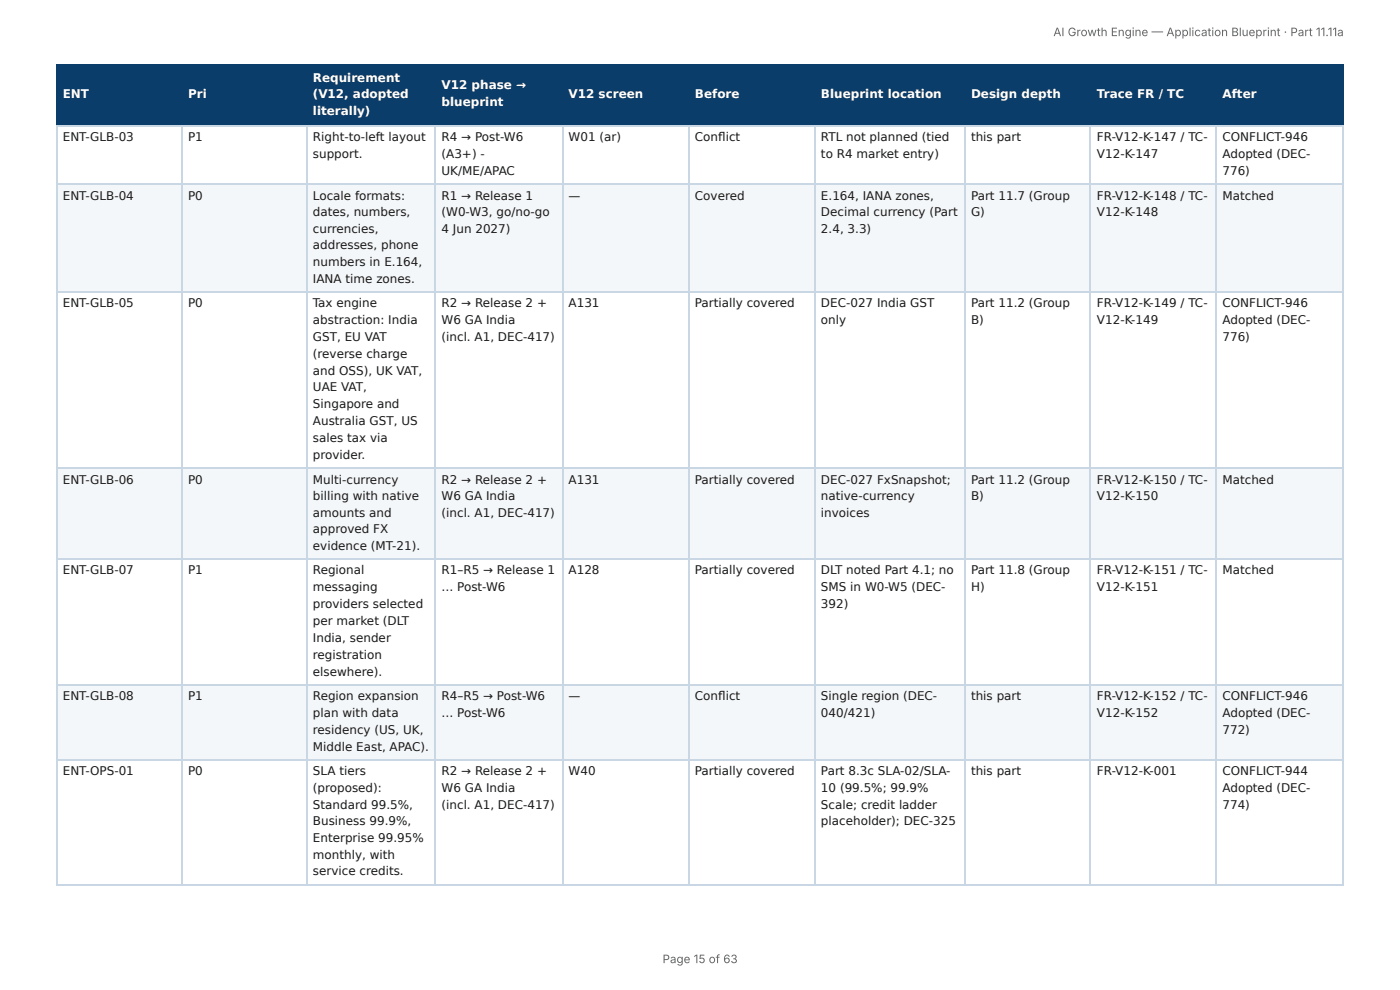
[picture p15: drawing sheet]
<svg xmlns="http://www.w3.org/2000/svg" width="297mm" height="210mm" viewBox="0 0 297 210" stroke-linecap="round" stroke-linejoin="round" font-family="sans-serif">
<defs><g id="words">
<g font-size="2.5" fill="#666">
<text x="223.7" y="7.7">AI Growth Engine — Application Blueprint · Part 11.11a</text>
<text x="140.7" y="204.5">Page 15 of 63</text>
</g>
<g font-size="2.5" fill="#fff">
<text x="66.5" y="17.3">Requirement</text>
<text x="13.3" y="20.9">ENT</text>
<text x="39.9" y="20.9">Pri</text>
<text x="66.5" y="20.9">(V12, adopted</text>
<text x="93.8" y="19">V12 phase →</text>
<text x="93.8" y="22.6">blueprint</text>
<text x="120.8" y="20.9">V12 screen</text>
<text x="147.6" y="20.9">Before</text>
<text x="174.4" y="20.9">Blueprint location</text>
<text x="206.2" y="20.9">Design depth</text>
<text x="233" y="20.9">Trace FR / TC</text>
<text x="259.6" y="20.9">After</text>
<text x="66.5" y="24.5">literally)</text>
</g>
<g font-size="2.5" fill="#1a1a1a">
<text x="13.3" y="30">ENT-GLB-03</text>
<text x="39.9" y="30">P1</text>
<text x="66.5" y="30">Right-to-left layout</text>
<text x="93.8" y="30">R4 → Post-W6</text>
<text x="120.8" y="30">W01 (ar)</text>
<text x="147.6" y="30">Confl ict</text>
<text x="174.4" y="30">RTL not planned (tied</text>
<text x="206.2" y="30">this part</text>
<text x="233" y="30">FR-V12-K-147 / TC-</text>
<text x="259.6" y="30">CONFLICT-946</text>
<text x="66.5" y="33.5">support.</text>
<text x="93.8" y="33.5">(A3+) -</text>
<text x="174.4" y="33.5">to R4 market entry)</text>
<text x="233" y="33.5">V12-K-147</text>
<text x="259.6" y="33.5">Adopted (DEC-</text>
<text x="93.8" y="37.1">UK/ME/APAC</text>
<text x="259.6" y="37.1">776)</text>
<text x="13.3" y="42.4">ENT-GLB-04</text>
<text x="39.9" y="42.4">P0</text>
<text x="66.5" y="42.4">Locale formats:</text>
<text x="66.5" y="45.9">dates, numbers,</text>
<text x="93.8" y="42.4">R1 → Release 1</text>
<text x="93.8" y="45.9">(W0-W3, go/no-go</text>
<text x="120.8" y="42.4">—</text>
<text x="147.6" y="42.4">Covered</text>
<text x="174.4" y="42.4">E.164, IANA zones,</text>
<text x="174.4" y="45.9">Decimal currency (Part</text>
<text x="206.2" y="42.4">Part 11.7 (Group</text>
<text x="206.2" y="45.9">G)</text>
<text x="233" y="42.4">FR-V12-K-148 / TC-</text>
<text x="233" y="45.9">V12-K-148</text>
<text x="259.6" y="42.4">Matched</text>
<text x="66.5" y="49.5">currencies,</text>
<text x="66.5" y="52.9">addresses, phone</text>
<text x="93.8" y="49.5">4 Jun 2027)</text>
<text x="174.4" y="49.5">2.4, 3.3)</text>
<text x="66.5" y="56.4">numbers in E.164,</text>
<text x="13.3" y="65.3">ENT-GLB-05</text>
<text x="39.9" y="65.3">P0</text>
<text x="66.5" y="60">IANA time zones.</text>
<text x="66.5" y="65.3">Tax engine</text>
<text x="93.8" y="65.3">R2 → Release 2 +</text>
<text x="120.8" y="65.3">A131</text>
<text x="147.6" y="65.3">Partially covered</text>
<text x="174.4" y="65.3">DEC-027 India GST</text>
<text x="206.2" y="65.3">Part 11.2 (Group</text>
<text x="233" y="65.3">FR-V12-K-149 / TC-</text>
<text x="259.6" y="65.3">CONFLICT-946</text>
<text x="66.5" y="68.8">abstraction: India</text>
<text x="93.8" y="68.8">W6 GA India</text>
<text x="174.4" y="68.8">only</text>
<text x="206.2" y="68.8">B)</text>
<text x="233" y="68.8">V12-K-149</text>
<text x="259.6" y="68.8">Adopted (DEC-</text>
<text x="66.5" y="72.4">GST, EU VAT</text>
<text x="66.5" y="76">(reverse charge</text>
<text x="93.8" y="72.4">(incl. A1, DEC-417)</text>
<text x="259.6" y="72.4">776)</text>
<text x="66.5" y="79.6">and OSS), UK VAT,</text>
<text x="66.5" y="83.1">UAE VAT,</text>
<text x="66.5" y="86.7">Singapore and</text>
<text x="66.5" y="90.3">Australia GST, US</text>
<text x="66.5" y="93.9">sales tax via</text>
<text x="66.5" y="97.4">provider.</text>
<text x="13.3" y="102.7">ENT-GLB-06</text>
<text x="39.9" y="102.7">P0</text>
<text x="66.5" y="102.7">Multi-currency</text>
<text x="66.5" y="106.3">billing with native</text>
<text x="93.8" y="102.7">R2 → Release 2 +</text>
<text x="93.8" y="106.3">W6 GA India</text>
<text x="120.8" y="102.7">A131</text>
<text x="147.6" y="102.7">Partially covered</text>
<text x="174.4" y="102.7">DEC-027 FxSnapshot;</text>
<text x="174.4" y="106.3">native-currency</text>
<text x="206.2" y="102.7">Part 11.2 (Group</text>
<text x="206.2" y="106.3">B)</text>
<text x="233" y="102.7">FR-V12-K-150 / TC-</text>
<text x="233" y="106.3">V12-K-150</text>
<text x="259.6" y="102.7">Matched</text>
<text x="66.5" y="109.8">amounts and</text>
<text x="66.5" y="113.2">approved FX</text>
<text x="93.8" y="109.8">(incl. A1, DEC-417)</text>
<text x="174.4" y="109.8">invoices</text>
<text x="66.5" y="116.7">evidence (MT-21).</text>
<text x="13.3" y="122">ENT-GLB-07</text>
<text x="39.9" y="122">P1</text>
<text x="66.5" y="122">Regional</text>
<text x="66.5" y="125.6">messaging</text>
<text x="93.8" y="122">R1–R5 → Release 1</text>
<text x="93.8" y="125.6">… Post-W6</text>
<text x="120.8" y="122">A128</text>
<text x="147.6" y="122">Partially covered</text>
<text x="174.4" y="122">DLT noted Part 4.1; no</text>
<text x="174.4" y="125.6">SMS in W0-W5 (DEC-</text>
<text x="206.2" y="122">Part 11.8 (Group</text>
<text x="206.2" y="125.6">H)</text>
<text x="233" y="122">FR-V12-K-151 / TC-</text>
<text x="233" y="125.6">V12-K-151</text>
<text x="259.6" y="122">Matched</text>
<text x="66.5" y="129.1">providers selected</text>
<text x="174.4" y="129.1">392)</text>
<text x="66.5" y="132.7">per market (DLT</text>
<text x="66.5" y="136.3">India, sender</text>
<text x="66.5" y="139.9">registration</text>
<text x="66.5" y="143.4">elsewhere).</text>
<text x="13.3" y="148.7">ENT-GLB-08</text>
<text x="39.9" y="148.7">P1</text>
<text x="66.5" y="148.7">Region expansion</text>
<text x="93.8" y="148.7">R4–R5 → Post-W6</text>
<text x="120.8" y="148.7">—</text>
<text x="147.6" y="148.7">Confl ict</text>
<text x="174.4" y="148.7">Single region (DEC-</text>
<text x="206.2" y="148.7">this part</text>
<text x="233" y="148.7">FR-V12-K-152 / TC-</text>
<text x="259.6" y="148.7">CONFLICT-946</text>
<text x="66.5" y="152.3">plan with data</text>
<text x="66.5" y="155.8">residency (US, UK,</text>
<text x="93.8" y="152.3">… Post-W6</text>
<text x="174.4" y="152.3">040/421)</text>
<text x="233" y="152.3">V12-K-152</text>
<text x="259.6" y="152.3">Adopted (DEC-</text>
<text x="259.6" y="155.8">772)</text>
<text x="66.5" y="159.4">Middle East, APAC).</text>
<text x="13.3" y="164.7">ENT-OPS-01</text>
<text x="39.9" y="164.7">P0</text>
<text x="66.5" y="164.7">SLA tiers</text>
<text x="93.8" y="164.7">R2 → Release 2 +</text>
<text x="120.8" y="164.7">W40</text>
<text x="147.6" y="164.7">Partially covered</text>
<text x="174.4" y="164.7">Part 8.3c SLA-02/SLA-</text>
<text x="206.2" y="164.7">this part</text>
<text x="233" y="164.7">FR-V12-K-001</text>
<text x="259.6" y="164.7">CONFLICT-944</text>
<text x="66.5" y="168.2">(proposed):</text>
<text x="66.5" y="171.8">Standard 99.5%,</text>
<text x="93.8" y="168.2">W6 GA India</text>
<text x="93.8" y="171.8">(incl. A1, DEC-417)</text>
<text x="174.4" y="168.2">10 (99.5%; 99.9%</text>
<text x="174.4" y="171.8">Scale; credit ladder</text>
<text x="259.6" y="168.2">Adopted (DEC-</text>
<text x="259.6" y="171.8">774)</text>
<text x="66.5" y="175.2">Business 99.9%,</text>
<text x="66.5" y="178.7">Enterprise 99.95%</text>
<text x="174.4" y="175.2">placeholder); DEC-325</text>
<text x="66.5" y="182.3">monthly, with</text>
<text x="66.5" y="185.9">service credits.</text>
</g>
</g></defs>
<g fill="#0b3d6b">
<path d="M12.1 14h26.5v12.6h-26.5z"/>
<path d="M38.6 14h26.5v12.6h-26.5z"/>
<path d="M65.1 14h27.4v12.6h-27.4z"/>
<path d="M92.5 14h26.9v12.6h-26.9z"/>
<path d="M119.4 14h27v12.6h-27z"/>
<path d="M146.4 14h26.7v12.6h-26.7z"/>
<path d="M173.1 14h31.9v12.6h-31.9z"/>
<path d="M205 14h26.7v12.6h-26.7z"/>
<path d="M231.7 14h26.7v12.6h-26.7z"/>
<path d="M258.4 14h26.9v12.6h-26.9z"/>
</g>
<g fill="#f4f7fa">
<path d="M12.1 39h26.5v23.2h-26.5z"/>
<path d="M38.6 39h26.5v23.2h-26.5z"/>
<path d="M65.1 39h27.4v23.2h-27.4z"/>
<path d="M92.5 39h26.9v23.2h-26.9z"/>
<path d="M119.4 39h27v23.2h-27z"/>
<path d="M146.4 39h26.7v23.2h-26.7z"/>
<path d="M173.1 39h31.9v23.2h-31.9z"/>
<path d="M205 39h26.7v23.2h-26.7z"/>
<path d="M231.7 39h26.7v23.2h-26.7z"/>
<path d="M258.4 39h26.9v23.2h-26.9z"/>
<path d="M12.1 99.3h26.5v19.6h-26.5z"/>
<path d="M38.6 99.3h26.5v19.6h-26.5z"/>
<path d="M65.1 99.3h27.4v19.6h-27.4z"/>
<path d="M92.5 99.3h26.9v19.6h-26.9z"/>
<path d="M119.4 99.3h27v19.6h-27z"/>
<path d="M146.4 99.3h26.7v19.6h-26.7z"/>
<path d="M173.1 99.3h31.9v19.6h-31.9z"/>
<path d="M205 99.3h26.7v19.6h-26.7z"/>
<path d="M231.7 99.3h26.7v19.6h-26.7z"/>
<path d="M258.4 99.3h26.9v19.6h-26.9z"/>
<path d="M12.1 145.4h26.5v15.9h-26.5z"/>
<path d="M38.6 145.4h26.5v15.9h-26.5z"/>
<path d="M65.1 145.4h27.4v15.9h-27.4z"/>
<path d="M92.5 145.4h26.9v15.9h-26.9z"/>
<path d="M119.4 145.4h27v15.9h-27z"/>
<path d="M146.4 145.4h26.7v15.9h-26.7z"/>
<path d="M173.1 145.4h31.9v15.9h-31.9z"/>
<path d="M205 145.4h26.7v15.9h-26.7z"/>
<path d="M231.7 145.4h26.7v15.9h-26.7z"/>
<path d="M258.4 145.4h26.9v15.9h-26.9z"/>
</g>
<g fill="none" stroke="#0b3d6b" stroke-width=".24">
<path d="M11.9 13.9h273.4M12 13.8v13.1M38.7 13.8v13.1M65.2 13.8v13.1M92.4 13.8v13.1M119.5 13.8v13.1M146.2 13.8v13.1M173.2 13.8v13.1M204.9 13.8v13.1M231.6 13.8v13.1M258.3 13.8v13.1M285.2 13.8v13.1"/>
<path d="M11.9 26.8h273.4"/>
</g>
<g fill="none" stroke="#c9d6e3" stroke-width=".24">
<path d="M11.9 26.8h273.4M11.9 39.1h273.4M12 26.9v161.1M38.7 26.9v161.1M65.2 26.9v161.1M92.4 26.9v161.1M119.5 26.9v161.1M146.2 26.9v161.1M173.2 26.9v161.1M204.9 26.9v161.1M231.6 26.9v161.1M258.3 26.9v161.1"/>
<path d="M285.2 26.9v161.1M11.9 62h273.4M11.9 99.5h273.4M11.9 118.8h273.4M11.9 145.5h273.4M11.9 161.4h273.4M11.9 187.9h273.4"/>
</g>
<use href="#words"/>
</svg>
